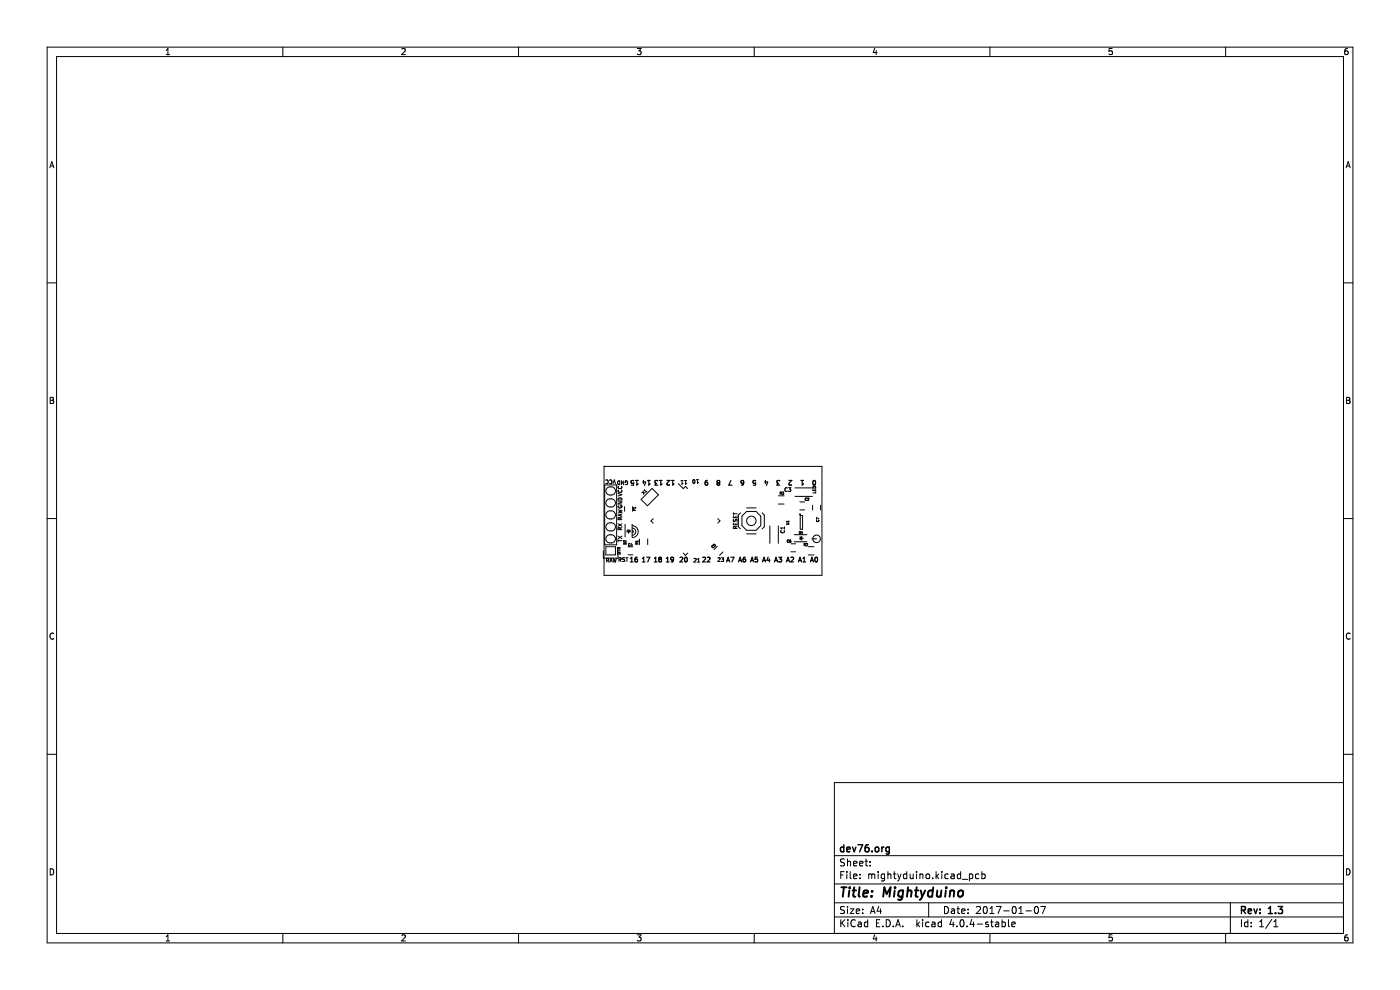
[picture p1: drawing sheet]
<svg xmlns="http://www.w3.org/2000/svg" width="297mm" height="210mm" viewBox="0 0 297 210" stroke-linecap="round" stroke-linejoin="round" font-family="sans-serif">
<g fill="none" stroke="#000" stroke-width=".21">
<path d="M10 10h277v190h-277zM12 12h273v186h-273zM35.2 11.6h.8M35.2 10.7l.4-.4v1.3M60 10v2M85.2 10.4l.5-.1 .3 .4-.8 .9h.8M110 10v2M135.2 10.3h.8l-.4 .5 .3 .1v.6l-.2 .1-.5-.1M160 10v2M185.6 10.2l-.4 1h.9M185.9 10.7v.9M210 10v2"/>
<path d="M235.9 10.3h-.6l-.1 .6 .7-.1v.7l-.2 .1-.5-.1M260 10v2M285.9 10.3l-.4 .1-.2 .2-.1 .7 .3 .3 .4-.1v-.7h-.4l-.3 .2M10.6 35.6l.4-1.3 .4 1.3M10.7 35.2h.6M285.6 35.6l.4-1.3 .4 1.3M285.7 35.2h.6M10 60h2M285 60h2M10.7 84.3h.4l.2 .2-.2 .4 .2 .1 .1 .3-.2 .3h-.5zM10.7 84.9h.4M128.1 98.9h.1"/>
<path d="M128.1 98.9h46.3v23.1h-46.3zM285.7 84.3h.4l.2 .2-.2 .4 .2 .1 .1 .3-.2 .3h-.5zM285.7 84.9h.4M10 110h2M128 116.8v1.6h3.1v-1.6M128.3 102.9h2.5v12.7h-2.5zM128.5 116h2.1v1.7h-2.1zM128.5 101.9a.35 .35 0 0 1 .5 .3 .35 .35 0 0 1-.5 .3M128.7 118.9l.3-.1 .1-.3-.4-.1v.8M128.8 113.7a.98 .98 0 0 1 1.3-.1 .98 .98 0 0 1 .2 1.3 .98 .98 0 0 1-1.3 .1 .98 .98 0 0 1-.2-1.3zM128.8 111.1a.98 .98 0 0 1 1.3-.1 .98 .98 0 0 1 .2 1.4 .98 .98 0 0 1-1.3 .1 .98 .98 0 0 1-.2-1.4zM128.8 108.6a.98 .98 0 0 1 1.3-.1 .98 .98 0 0 1 .2 1.3 .98 .98 0 0 1-1.3 .1 .98 .98 0 0 1-.2-1.3z"/>
<path d="M128.8 106.1a.98 .98 0 0 1 1.3-.1 .98 .98 0 0 1 .2 1.3 .98 .98 0 0 1-1.3 .1 .98 .98 0 0 1-.2-1.3zM128.8 103.5a.98 .98 0 0 1 1.3-.1 .98 .98 0 0 1 .2 1.4 .98 .98 0 0 1-1.3 .1 .98 .98 0 0 1-.2-1.4zM128.8 118.9l.3 .3M129.3 101.9a.35 .35 0 0 1 .5 .3 .35 .35 0 0 1-.5 .3M129.3 119.2l.3-.8 .3 .8M129.4 119h.4M130 102.6l.3-.8 .3 .8M130.1 118.4l.2 .8 .1-.5 .2 .5 .2-.8M131 116.7v.3M131 116.8h.6M131 117.3a.32 .32 0 0 1 .4-.1 .32 .32 0 0 1 .2 .3h-.6zM131.1 114.5v.4"/>
<path d="M131.1 108.1l.8 .2-.5 .2 .5 .1-.8 .2M131.1 106.5h.8l-.8 .4h.8M131.1 114.7h.8M131.1 113.7l.8 .6M131.1 111.1l.8 .5M131.1 104.7l.8 .2-.8 .3M131.2 105.8a.43 .43 0 0 1 .5-.2 .43 .43 0 0 1 .2 .5h-.8zM131.2 107.3a.36 .36 0 0 0 .3 .5 .36 .36 0 0 0 .3-.5h-.2v.1M131.2 102h.3v.8a.42 .42 0 0 1-.5-.3 .42 .42 0 0 1 .2-.5zM131.2 103.2a.35 .35 0 0 0 .3 .5 .35 .35 0 0 0 .3-.5M131.2 104a.35 .35 0 0 0 .3 .5 .35 .35 0 0 0 .3-.5M131.3 116.5v-.3h-.3v.3h.6"/>
<path d="M131.3 118.7h.4v-.3l-.4-.1v.8M131.5 118.7l.3 .4M131.5 110.2v-.3l-.3-.1-.1 .4h.8M131.5 112.4v-.4l-.3-.1-.1 .5h.8M131.6 116.1l-.3 .2M131.7 109.1v.4M131.9 109.8l-.4 .2M131.9 109l-.8 .3 .8 .2M131.9 113.7l-.8 .6M131.9 111.9l-.4 .3M131.9 111.1l-.8 .5M132.3 102v.8l-.4-.8v.8"/>
<path d="M132.3 115.2h.1a.26 .26 0 0 1 .3 0 .26 .26 0 0 1 .1 .2h-.5zM132.5 107.5v1M132.5 118.3h-.3l-.1 .2 .4 .3v.2l-.4 .1M132.6 111.2v2.7M132.8 118.3h.4M132.8 102.3h-.1v-.2a.36 .36 0 0 1 .5 .3 .36 .36 0 0 1-.5 .4M132.8 114.7v.3l-.3-.3-.1 .3M133 118.3v.8M133 112.5h.7M133.2 117.7h1M133.2 116h1M133.3 112.6l.2 .1h-.3"/>
<path d="M133.4 112.8v.4M133.4 112.5l.3 .3h-.7zM133.6 115.3a.23 .23 0 0 0-.3 .2 .23 .23 0 0 0 .3 .3M133.6 115.7v.1M134 115.3l-.2 .3h.3M134.1 115.5v.3M134.1 111.2v2.7M134.1 111.5a1.27 1.27 0 0 1 1.3 1.3 1.27 1.27 0 0 1-1.3 1.2M134.1 112a.76 .76 0 0 1 .8 .8 .76 .76 0 0 1-.8 .7M134.1 112.5l.3 .2-.2 .3M134.2 107.5v1M134.3 108v.3h.5"/>
<path d="M134.6 108.1v.2M134.8 107.6v.3M134.8 107.7h-.5l.2 .2M135.1 115.2h-.2v.2h.5M135.1 115.2h.1M135.1 115.2v.2M135.4 115.1l-.3 .2M135.4 114.8h-.5l.1 .2M135.4 114.7v.3M135.7 114.3v1.2M136 105.9l2.3-2.3 1.4 1.4-2.4 2.3zM136.1 104.4l.7 .2"/>
<path d="M136.4 104.2l.2 .7M136.7 104.1v-.2l.4 .4M137.2 104.2l-.2 .2M137.4 114.3v1.2M138.6 110l-.5 .5 .5 .5M143.9 102.6l1 1 .5-.4 .5 .4M144.4 101.9h.5M144.7 101.9v.8l.2-.2M144.9 117.3l.5 .5 .5-.5M145.2 101.9h.5M145.4 101.9v.8l.3-.2M147.1 101.8l.1-.1a.37 .37 0 0 1 .2 .5 .37 .37 0 0 1-.4 .3z"/>
<path d="M147.2 118.5l.3-.1 .2 .3-.5 .5h.5M147.7 101.7h.5M148 101.7v.8l.2-.2M148 119.2h.4M148 118.7l.2-.3v.8M151 115.8v.2a.22 .22 0 0 0 .2 .2 .22 .22 0 0 0 .3-.2M151.1 115.8h-.1M151.1 115.7v.1M151.1 115.7h.1M151.5 115.4l-.2 .1 .1 .2 .2-.2 .2 .2-.2 .2M152.2 115.9l-.8 .7M152.3 110l.4 .5-.4 .5"/>
<path d="M152.3 118.4l.3-.1 .2 .2-.5 .6h.5M153 118.3h.5l-.2 .3 .2 .1v.3h-.5M153.4 117.1l-.8 .7M155.6 108.8v.4M155.6 109.4v.4h.8v-.4M155.6 110.9v.4h.8v-.4M155.6 109h.8M155.6 110.2v.4h.3l.3-.4 .2 .1-.1 .3M155.9 109.6v.2M155.9 111v.3M156 112.1l-.1-.4h-.3v.4h.8M156.4 111.7l-.4 .2"/>
<path d="M157.1 108.8l-.5 .4v2.5l.5 .5M157.4 109.5l1-1h2l1 1v2l-1 1h-2l-1-1zM158.4 107.7h2M158.4 113.2h2M161.7 108.8l.4 .4v2.5l-.4 .5M163.3 111.6v3.7M165.1 111.6v3.7M165.1 106.9h1.2M165.1 105.2h1.2M165.6 104.6l.2 .3M165.7 112.5a.35 .35 0 0 0 .3 .5 .35 .35 0 0 0 .3-.5M165.7 104.4h-.2v.5"/>
<path d="M165.7 104.4h.1M165.8 104.4l-.1 .2h-.2M165.9 104.4h.4l-.2 .2 .1 .2M165.9 104.8l.1 .1M166 104.9h.2M166.2 104.8v.1M166.4 112h-.8l.2 .2M166.4 111.8v.4M166.8 111l.5 .1-.1 .2h-.4M167 103.5a.35 .35 0 0 0-.5 .3 .35 .35 0 0 0 .5 .4M167.3 103.4h.5l-.3 .4h.2v.4h-.4M167.3 114.6a.23 .23 0 0 0-.3 .2 .23 .23 0 0 0 .3 .2"/>
<path d="M167.3 110.6h-.5l.2 .2M167.3 110.5v.3M167.5 114.8h.1M167.5 114.7v.1M167.5 114.7h.2M167.7 114.5l-.2 .2v.3h.3v-.2M167.7 114.7l.1 .1M167.8 115.4h1M167.8 117.1h1M168.5 113.4h2.7M168.5 114.9h2.7M168.6 103.5h3.7"/>
<path d="M168.6 105.3h3.7M169.6 112.8a.25 .25 0 0 1 .2 .2 .25 .25 0 0 1-.2 .3zM169.7 106.5h1M169.7 108.2h1M169.7 113.8v.7M169.7 114.2l.4-.4v.7zM169.8 109.4h.5v2.9h-.5zM169.8 114.2l.2-.1v.2M170 112.9l.2-.1v.5M170 113.3h.3M170.1 114.2h.3M170.7 115.6l.2 .2"/>
<path d="M170.8 115.5l-.2 .1M170.8 115.5v-.2h-.2v.5M170.8 115.5h.1M171 115.3l.3 .1-.3 .4h.3M171.1 106.1h.1M171.1 105.7a.23 .23 0 0 0-.3 .2 .23 .23 0 0 0 .3 .2M171.3 105.7h.1M171.4 105.6l.2 .2-.3 .3h.3M171.4 105.6l-.1 .1M171.5 116h1.2M171.5 117.7h1.2M172.2 114.3h1"/>
<path d="M172.4 107.2v1M172.4 103.8v.3h.6v-.3M172.5 103.2a.31 .31 0 0 1 .4 0 .31 .31 0 0 1 .1 .3h-.6zM172.7 103.9v.2M173 104.3v.3h-.6M173.3 110.3h-.1a.23 .23 0 0 0 .3 .3 .23 .23 0 0 0 .2-.3M173.7 110l-.5-.2v.4M174.1 107.2v1M285 110h2M11.4 134.4a.58 .58 0 0 0-.8 .5 .58 .58 0 0 0 .8 .6M286.4 134.4a.58 .58 0 0 0-.8 .5 .58 .58 0 0 0 .8 .6M10 160h2"/>
<path d="M285 166h-108v32M285 160h2M10.7 184.3a.66 .66 0 0 1 .7 .6 .66 .66 0 0 1-.7 .7zM35.2 198.7l.4-.4v1.3M35.2 199.6h.8M60 198v2M85.2 198.4l.5-.1 .3 .4-.8 .9h.8M110 198v2M135.2 198.3h.8l-.4 .5 .3 .1v.6l-.2 .1-.5-.1M160 198v2M177 194.5h108M177 191.5h108"/>
<path d="M177 187.5h108M177 181.5h108M178.4 195.1v1.5M178.4 185.6h.5M178.6 195.7l.6 .9M179.1 184.9h-.7v1.5M179.1 192.4l-.5-.1-.2 .1v.5l.6 .2 .1 .4-.2 .3-.6-.1M179.1 182.3l-.5-.1-.2 .1v.5l.6 .2 .1 .4-.2 .3-.6-.1M179.2 195.1l-.8 .8M179.6 184.9v.1M179.6 185.4v1M179.8 182.2v1.5"/>
<path d="M179.8 192.3v.1M179.8 192.8v1M179.8 182.8l.2-.1 .4 .1v.9M179.9 195.1v.1M179.9 195.6v1M180.4 192.8h.7l-.7 1h.7M180.4 184.9v1.3l.2 .2M181.1 185.9l.7-.2-.1-.2-.4-.1-.2 .2v.7h.6M181.1 183.2l.7-.2-.1-.2-.4-.1-.2 .2v.7h.6M181.4 195.2a.71 .71 0 0 0-1 .5 .71 .71 0 0 0 .7 .9l.3-.2M181.6 193.3l.8-.2-.1-.2-.4-.1-.3 .2 .1 .7h.6M182.1 195.7h.5l.1 .9"/>
<path d="M182.4 183.2l.7-.2-.1-.2-.4-.1-.2 .2v.7h.6M182.4 186.2v.2M182.4 185.5v.1M182.7 195.9l-.5 .1-.2 .2 .2 .4 .5-.1M183 193.6v.2M183 192.9v.1M183.5 182.7h.6M183.7 182.2v1.3l.4 .2M184.1 195.7l-.5-.1-.2 .3 .1 .6h.6M184.1 195.1v1.5M184.3 185.5l.4-.1 .2 .2M184.3 185.4v1"/>
<path d="M184.6 183.5v.2M184.6 182.8v.1M184.6 193.8l.5-1.5 .5 1.5M184.8 193.4h.7M184.9 185.6l.2-.2 .4 .1 .1 .9M184.9 185.6v.8M185.6 198.2l-.4 1h.9M185.9 198.7v.9M185.9 195.8h.5M186.3 184.9v.1M186.3 185.4v1M186.4 192.2l-.3 1.1h.9"/>
<path d="M186.6 195.1h-.7v1.5h.7M186.8 192.8v1M187.3 196.4v.2M187.6 185.5l-.4-.1-.3 .3 .2 .6h.5M187.6 185.4v1.2l-.2 .3-.4-.1M188 195.1a.76 .76 0 0 1 .9 .7 .76 .76 0 0 1-.9 .8zM188.4 185.5l.2-.1 .3 .1 .1 .9M188.4 184.9v1.5M189.5 196.4v.2M189.5 185.4h.6M189.7 184.9v1.3l.4 .2M190 196.6l.5-1.5 .5 1.5"/>
<path d="M190.1 196.2h.8M190.4 185.4l.4 1M190.8 186.4l-.4 .5M191.1 185.4l-.3 1M191.5 196.4v.2M192.4 185.5l-.5-.1-.3 .3 .2 .6h.6M192.4 184.9v1.5M193.1 185.4v.9l.4 .1 .2-.2M193.7 185.4v1M194.4 184.9v.1M194.4 185.4v1M194.5 195.1v1.5"/>
<path d="M194.6 196l.5 .6M195.1 195.6l-.6 .6M195.1 185.5l.3-.1 .3 .1 .1 .9M195.1 185.4v1M195.7 195.1v.1M195.7 195.6v1M196.5 185.5l.2-.1 .4 .1 .1 .6-.1 .2-.4 .1-.2-.2zM197 191.5v3M197.1 195.7l-.5-.1-.2 .3 .1 .6h.6M197.7 195.7h.6l.1 .9M197.9 186.2v.2M198.4 195.9l-.5 .1-.3 .2 .3 .4 .5-.1"/>
<path d="M198.6 184.9v1.5M198.7 185.8l.4 .6M199.1 185.4l-.5 .6M199.7 195.7l-.4-.1-.3 .3 .1 .6h.6M199.7 195.1v1.5M199.8 184.9v.1M199.8 185.4v1M200.4 192.3a.76 .76 0 0 1 .8 .7 .76 .76 0 0 1-.8 .8zM201.1 185.5l-.4-.1-.3 .3 .2 .6h.5M201.8 185.5h.6v.9M201.9 192.9h.5l.1 .9M201.9 195l-.4 1.1h.9"/>
<path d="M202.2 195.6v1M202.4 185.7l-.5 .1-.2 .2 .2 .4 .5-.1M202.5 193.1l-.5 .1-.2 .2 .2 .4 .5-.1M203 192.8h.6M203 196.4v.2M203.2 192.3v1.3l.4 .2M203.8 195.2l.2-.1a.8 .8 0 0 1 .5 .7 .8 .8 0 0 1-.5 .8l-.4-.6zM203.8 185.5l-.4-.1-.3 .3 .1 .6h.6M203.8 184.9v1.5M204 193.3l.7-.2-.1-.2-.4-.1-.2 .2 .1 .7h.5M204.1 186.5h1.2M205.1 196.4v.2"/>
<path d="M205.4 193.6v.2M205.4 192.9v.1M205.6 185.5l.5-.1 .3 .3-.2 .6h-.6M205.6 185.4v1.5M206.1 195l-.3 1.1h.9M206.5 195.6v1M207.1 192.4l.6-.1 .3 .4-.9 1.1h.9M207.3 196h1.1M207.6 185.5l-.4-.1-.3 .3 .2 .6h.5M208.3 185.5l.4-.1 .3 .3-.1 .6h-.6M208.3 184.9v1.5M208.7 192.4l.2-.1a.8 .8 0 0 1 .6 .7 .8 .8 0 0 1-.6 .8l-.3-.6z"/>
<path d="M209.6 195.7l-.3-.1-.2 .2v.2l.5 .2v.3h-.5M210 198v2M210 193.8h.9M210 192.7l.4-.4v1.5M210.1 195.6h.6M210.4 195.1v1.3l.3 .2M211.2 195.7h.6l.1 .9M211.4 192.3h1l-.7 1.5M211.9 195.9l-.5 .1-.3 .2 .3 .4 .5-.1M212.6 195.7l.4-.1 .3 .3-.2 .6h-.5M212.6 195.1v1.5M212.9 193.2h1.2"/>
<path d="M213.9 195.1v1.3l.2 .2M214.6 196.1l.8-.2-.1-.2-.4-.1-.3 .2 .1 .7h.6M214.9 192.4l.2-.1a.8 .8 0 0 1 .5 .7 .8 .8 0 0 1-.5 .8l-.4-.6zM216.1 193.8h.9M216.1 192.7l.5-.4v1.5M217.6 193.2h1.2M219.6 192.4l.2-.1a.8 .8 0 0 1 .5 .7 .8 .8 0 0 1-.5 .8l-.4-.6zM220.8 192.3h1l-.7 1.5M235.9 198.3h-.6l-.1 .6h.7v.6l-.2 .1-.5-.1M260 198v2M261 191.5v6.5M263.4 195.1v1.5"/>
<path d="M264.7 195.7l-.4-.1-.3 .3 .1 .6h.6M264.7 195.1v1.5M265.4 196.4v.2M265.4 195.7v.1M267.2 196.6h.9M267.2 195.5l.4-.4v1.5M269.8 195l-1.3 1.9M270.2 196.6h.9M270.2 195.5l.4-.4v1.5M285.7 184.3a.66 .66 0 0 1 .7 .6 .66 .66 0 0 1-.7 .7zM285.9 198.3l-.4 .1-.2 .2-.1 .7 .3 .3 .4-.1v-.6l-.4-.1-.3 .2"/>
<circle cx="159.4" cy="110.5" r="1"/>
<circle cx="169.7" cy="109.1" r=".1"/>
<circle cx="173.2" cy="114.3" r=".8"/>
</g>
<g fill="none" stroke="#000" stroke-width=".3">
<path d="M179 179.2v1.5M179 179.8l-.4-.1-.3 .3 .1 .6h.6M180.9 179.7l.3 1 .4-1M182 179.2h1l-.6 1.5M184.2 179.2l-.4 .1a1.01 1.01 0 0 0 0 1.4l.5-.2 .1-.5-.3-.2h-.5l-.1 .2M185.7 179.8l.2-.1 .5 .1v.6l-.1 .2-.4 .1-.2-.2zM187.1 179.7v1M187.5 179.7l-.4 .3M188.6 179.8l-.4-.1-.3 .3 .2 .6h.5M188.6 179.7v1.2l-.2 .3-.4-.1M179.6 180.2l.8-.2-.1-.2-.4-.1-.3 .2 .1 .7h.6M185 180.5v.2"/>
<path d="M263.4 193.1l.7-.1 .1-.2-.1-.4-.7-.1v1.5M263.7 193.1l.5 .7M264.8 193.3l.7-.2-.1-.2-.4-.1-.2 .2 .1 .7h.5M266 192.8l.4 1 .3-1M267.3 193.6v.2M267.3 192.9v.1M269.1 193.8h.8M269.1 192.7l.4-.4v1.5M270.6 193.6v.2M271.1 192.3h1l-.5 .6 .4 .1v.6l-.2 .2-.7-.2"/>
</g>
<g fill="none" stroke="#000" stroke-width=".4">
<path d="M178.5 188.2h1.1M179 188.2l-.2 2M180.2 188.9l-.2 1.3M180.3 188.2l-.1 .2M180.8 188.9h.8M181.2 188.2l-.2 1.7 .1 .2 .3 .1M182.4 188.2l-.3 1.7 .3 .3M183.1 189.5l1-.1v-.4l-.6-.1-.3 .3v.9h.7M184.9 190v.2M185 189v.2M187.3 190.2l.3-2 .5 1.4 .8-1.4-.2 2M189.8 188.9l-.2 1.3"/>
<path d="M189.9 188.2v.2M191.6 189a.66 .66 0 0 0-1 .3l-.1 .5 .2 .3h.8M191.6 188.9l-.2 1.6-.4 .4-.5-.1M192.5 189.1l.3-.2 .5 .1v1.2M192.6 188.2l-.2 2M194.1 188.9h.7M194.5 188.2l-.3 1.7 .1 .2 .4 .1M195.3 188.9l.3 1.3M195.6 190.2l-.2 .5-.3 .2M196.3 188.9l-.7 1.3M197.9 189a.66 .66 0 0 0-1 .3l-.1 .5 .2 .3h.7M198 188.2l-.3 2"/>
<path d="M198.8 188.9v1.2l.5 .1 .3-.2M199.7 188.9l-.2 1.3M200.7 188.9l-.2 1.3M200.7 188.2v.2M201.6 189.1l.3-.2 .5 .1-.1 1.2M201.6 188.9l-.2 1.3M203.4 189.1l.1-.1a.5 .5 0 0 1 .8 .3v.5l-.3 .3a.5 .5 0 0 1-.8-.3z"/>
</g>
<g fill="none" stroke="#000" stroke-width=".25">
<path d="M133.7 119.2h.6M133.7 118.5l.3-.3v1M134.4 102h-.5l.1 .5 .4-.1v.5h-.5M134.8 101.9h.6M135.1 101.9v1l.3-.3M135.2 118.2l-.5 .2v.6l.2 .2 .3-.1v-.5h-.3l-.2 .2M136.3 118.5l.3-.3v1M136.3 119.2h.5M136.4 102.2h.6l-.3 .8M136.5 101.9v.7M137.2 118.2h.6l-.4 1M137.4 101.9h.5"/>
<path d="M137.6 101.9v1l.3-.3M138.8 119.2h.6M138.8 118.5l.3-.3v1M139.6 102l-.5-.1-.2 .2 .1 .3 .3 .1-.4 .4h.7M139.9 101.9h.6M140 118.6l-.2 .2 .2 .4 .3-.2-.2-.4M140 118.6l-.2-.2 .2-.2 .3 .2-.2 .2M140 118.6h.1M140.2 101.9v1l.3-.3M141.4 119.2h.5M141.4 118.5l.2-.3v1M141.5 101.9h.6l-.6 .7 .2 .3 .3-.1"/>
<path d="M142.4 101.9h.6M142.7 101.9v1l.3-.3M142.9 118.6l-.2 .2h-.3v-.5l.3-.1 .2 .2-.1 .6-.4 .2M144.3 118.3l.4-.1 .1 .3-.6 .7h.6M145.3 118.3l.2-.1a.49 .49 0 0 1 .3 .5 .49 .49 0 0 1-.4 .4l-.2-.3zM149.1 118.3l.4-.1 .2 .3-.6 .7h.6M150.1 101.9l-.5 .2v.6l.2 .2 .3-.1v-.5h-.3l-.2 .2M150.1 118.3l.3-.1 .2 .3-.6 .7h.6M152.3 102.5l-.2 .2 .2 .2 .4-.2-.2-.2M152.3 102.5l-.2-.2 .2-.4 .4 .2-.2 .4M152.3 102.5h.2M154.1 119.2l.4-1 .3 1"/>
<path d="M154.2 118.9h.5M155 101.9l-.4 1h.7M155 118.2h.7l-.4 1M156.7 119.2l.3-1 .3 1M156.8 118.9h.4M157.8 102.3l-.2 .2h-.3l-.1-.5 .4-.1 .2 .2-.1 .6-.4 .2M158.1 118.2l-.4 .2-.1 .6 .2 .2 .3-.1v-.5h-.3l-.2 .2M159.2 119.2l.3-1 .4 1M159.3 118.9h.5M160.3 102h-.5v.5l.5-.1v.5h-.5M160.7 118.2h-.5v.5l.4-.1 .1 .5h-.5M161.8 119.2l.3-1 .3 1"/>
<path d="M161.8 118.9h.5M162.2 102.2h.6l-.2 .8M162.4 101.9v.7M162.9 118.1l-.2 .8h.6M163.2 118.5v.7M164.3 119.2l.3-1 .4 1M164.4 118.9h.5M165.2 118.2h.6l-.3 .4 .3 .1v.4h-.6M165.4 102l-.4-.1-.2 .2 .1 .3 .2 .1-.3 .4h.6M166.8 119.2l.4-1 .3 1M166.9 118.9h.5M167.4 101.9h.6l-.6 .7 .1 .3 .4-.1"/>
<path d="M167.8 118.3l.4-.1 .2 .3-.7 .7h.7M169.4 119.2l.3-1 .3 1M169.5 118.9h.4M169.9 101.9h.6M170.2 101.9v1l.3-.3M170.3 119.2h.6M170.3 118.5l.3-.3v1M171.9 119.2l.3-1 .4 1M172 118.9h.5M172.5 102l.2-.1a.49 .49 0 0 1 .3 .5 .49 .49 0 0 1-.4 .5l-.2-.4zM173 118.3l.1-.1a.49 .49 0 0 1 .4 .5 .49 .49 0 0 1-.5 .4l-.1-.3z"/>
</g>
</svg>
